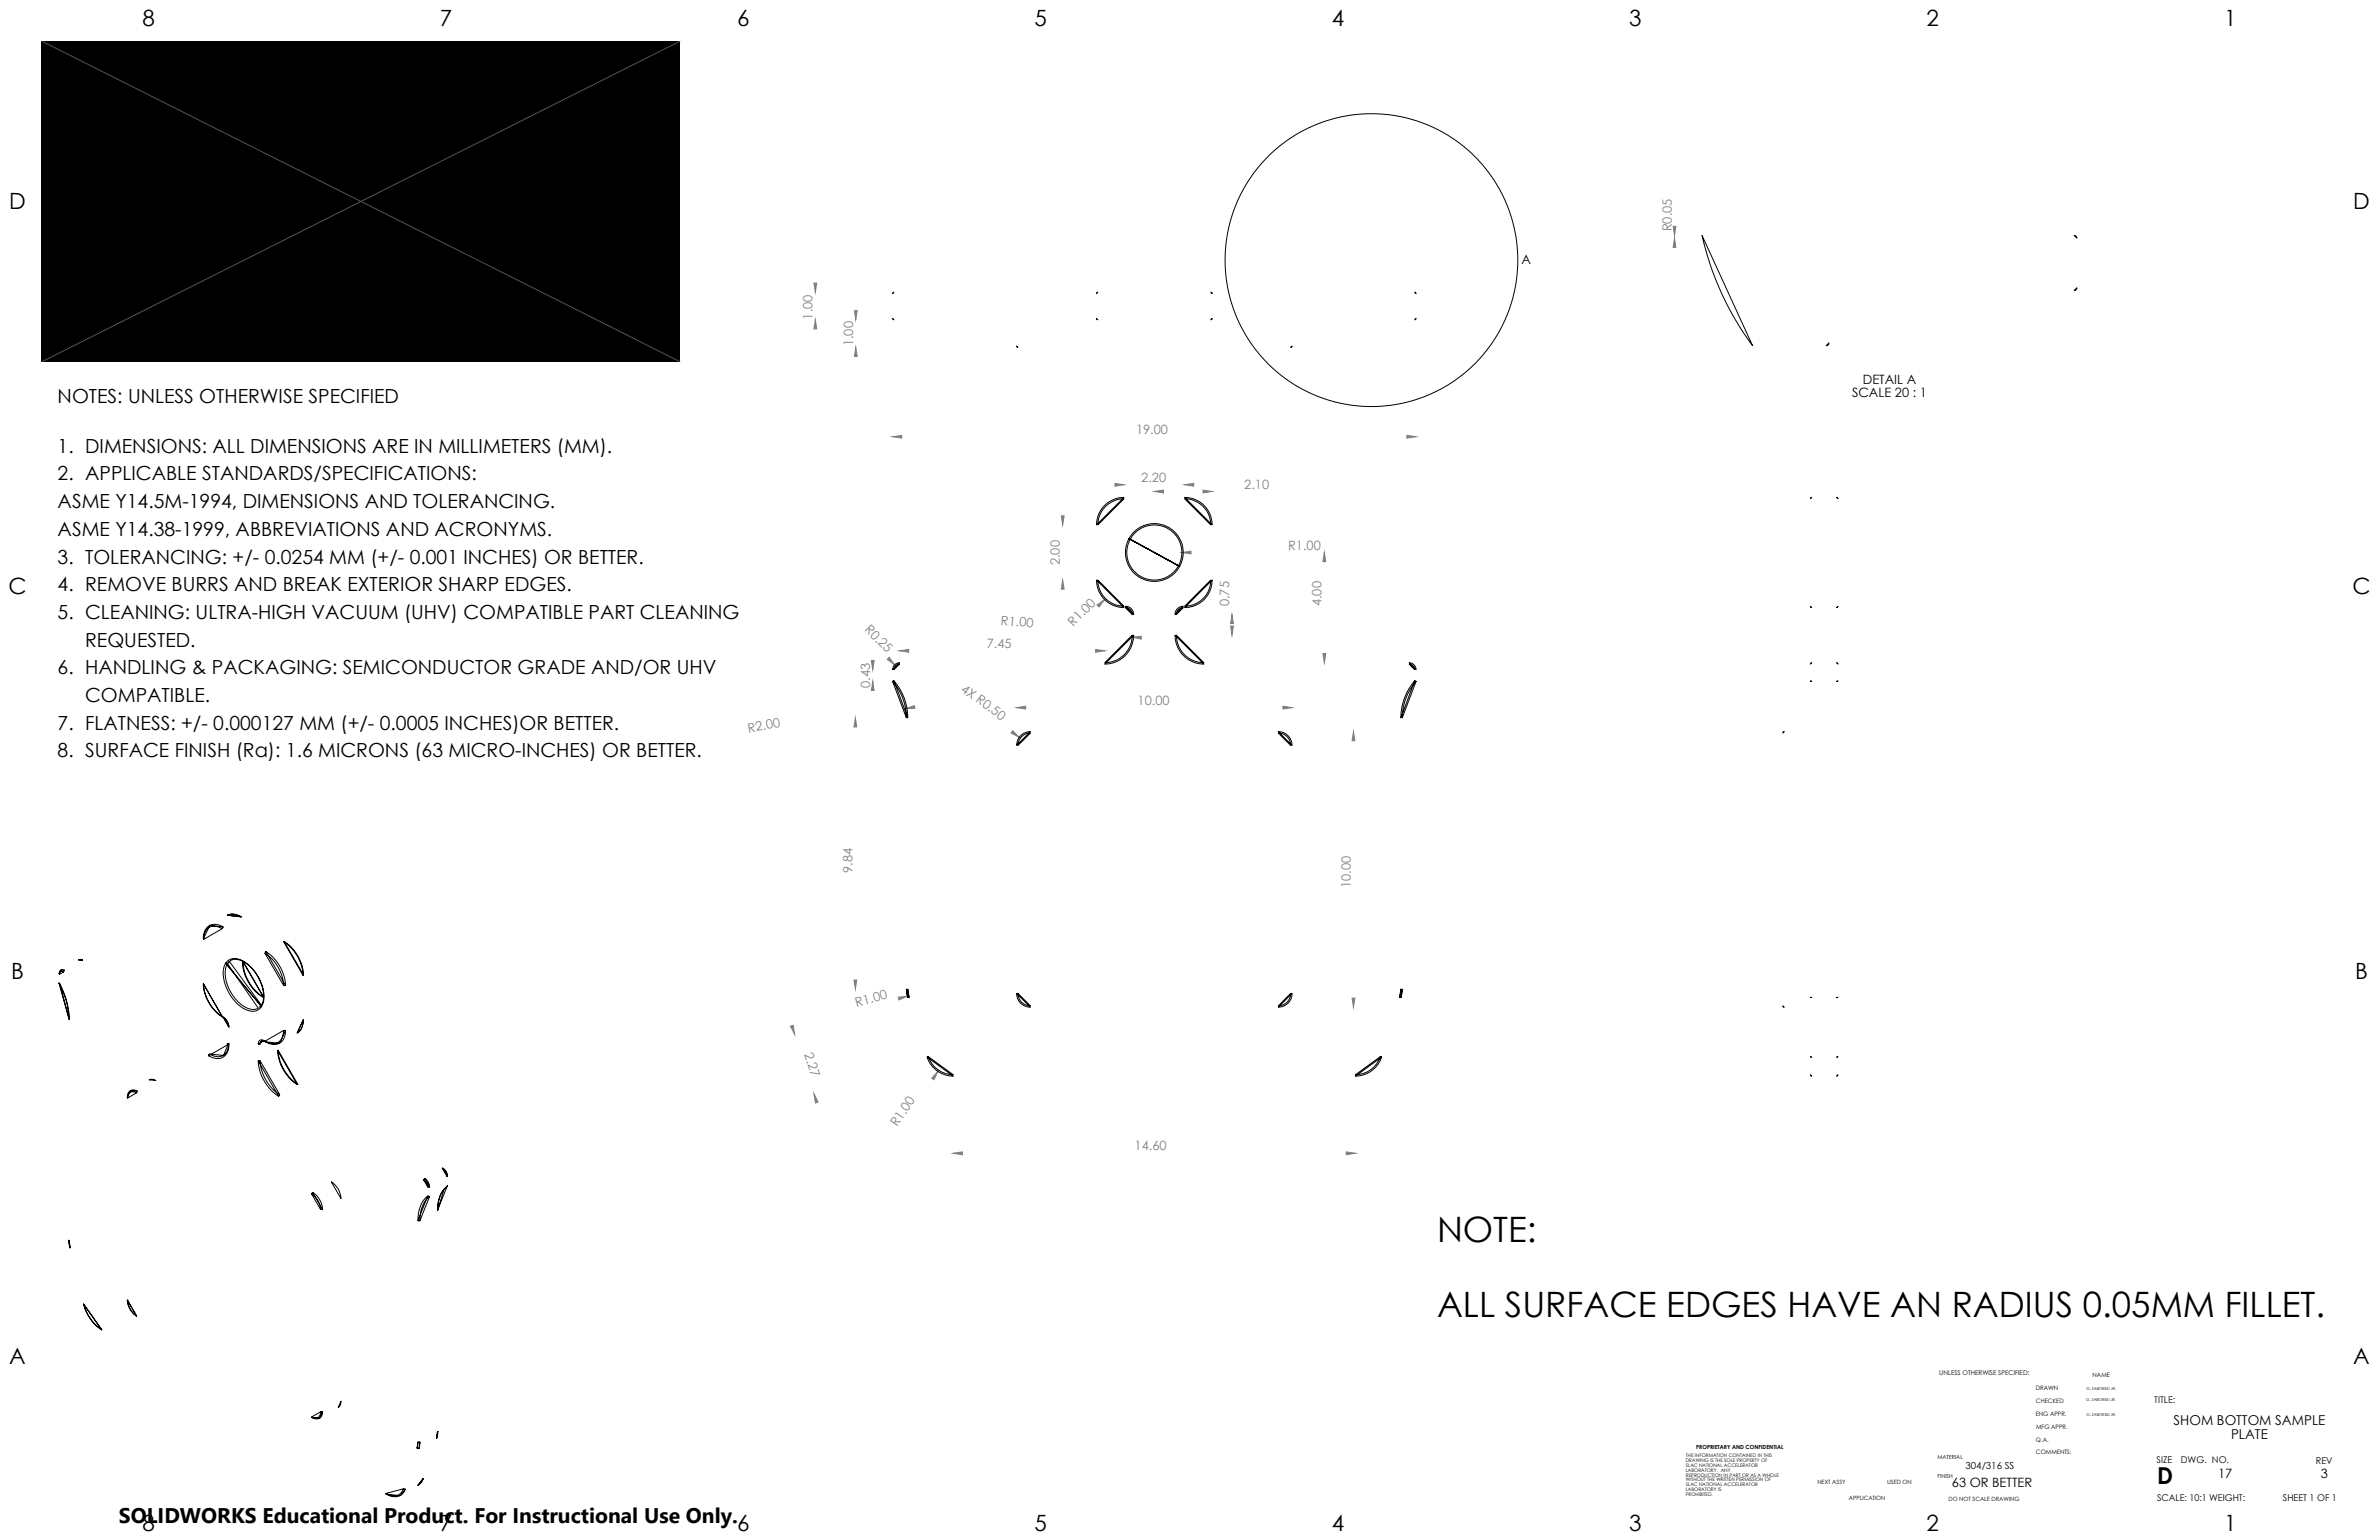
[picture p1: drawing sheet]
<svg xmlns="http://www.w3.org/2000/svg" width="864mm" height="559mm" viewBox="0 0 864 559" stroke-linecap="round" stroke-linejoin="round" font-family="sans-serif">
<defs><g id="words">
<g font-size="12.7">
<text x="521.7" y="450.6">NOTE:</text>
<text x="521.7" y="478">ALL SURFACE EDGES HAVE AN RADIUS 0.05MM FILLET.</text>
</g>
<text font-size="8.5" x="783.1" y="538.4">D</text>
<g font-size="8.1">
<text x="51.7" y="9.3">8</text>
<text x="159.7" y="9.3">7</text>
<text x="267.6" y="9.3">6</text>
<text x="375.5" y="9.3">5</text>
<text x="483.5" y="9.3">4</text>
<text x="591.4" y="9.3">3</text>
<text x="699.4" y="9.3">2</text>
<text x="807.3" y="9.3">1</text>
<text x="3.3" y="76">D</text>
<text x="854.2" y="76">D</text>
<text x="3" y="215.7">C</text>
<text x="853.9" y="215.7">C</text>
<text x="4" y="355.4">B</text>
<text x="854.9" y="355.4">B</text>
<text x="3.3" y="495.1">A</text>
<text x="854.2" y="495.1">A</text>
<text x="51.7" y="555.4">8</text>
<text x="159.7" y="555.4">7</text>
<text x="267.6" y="555.4">6</text>
<text x="375.5" y="555.4">5</text>
<text x="483.5" y="555.4">4</text>
<text x="591.4" y="555.4">3</text>
<text x="699.4" y="555.4">2</text>
<text x="807.3" y="555.4">1</text>
</g>
<text font-size="7.7" x="43.2" y="552.5">SOLIDWORKS Educational Product. For Instructional Use Only.</text>
<g font-size="7.1">
<text x="20.9" y="146.2">NOTES: UNLESS OTHERWISE SPECIFIED</text>
<text x="20.9" y="164.3">1. DIMENSIONS: ALL DIMENSIONS ARE IN MILLIMETERS (MM).</text>
<text x="20.9" y="174.3">2. APPLICABLE STANDARDS/SPECIFICATIONS:</text>
<text x="20.9" y="184.4">ASME Y14.5M-1994, DIMENSIONS AND TOLERANCING.</text>
<text x="20.9" y="194.4">ASME Y14.38-1999, ABBREVIATIONS AND ACRONYMS.</text>
<text x="20.9" y="204.5">3. TOLERANCING: +/- 0.0254 MM (+/- 0.001 INCHES) OR BETTER.</text>
<text x="20.9" y="214.5">4. REMOVE BURRS AND BREAK EXTERIOR SHARP EDGES.</text>
<text x="20.9" y="224.6">5. CLEANING: ULTRA-HIGH VACUUM (UHV) COMPATIBLE PART CLEANING</text>
<text x="30.9" y="234.6">REQUESTED.</text>
<text x="20.9" y="244.7">6. HANDLING &amp; PACKAGING: SEMICONDUCTOR GRADE AND/OR UHV</text>
<text x="30.9" y="254.8">COMPATIBLE.</text>
<text x="20.9" y="264.8">7. FLATNESS: +/- 0.000127 MM (+/- 0.0005 INCHES)OR BETTER.</text>
<text x="20.9" y="274.9">8. SURFACE FINISH (Ra): 1.6 MICRONS (63 MICRO-INCHES) OR BETTER.</text>
</g>
<g font-size="4.9">
<text x="789" y="517.2">SHOM BOTTOM SAMPLE</text>
<text x="809.9" y="522.1">PLATE</text>
</g>
<g font-size="4.7" fill="#808080">
<text x="606.9" y="84" transform="rotate(-90 606.9 84)">R0.05</text>
<text x="295" y="116" transform="rotate(-90 295 116)">1.00</text>
<text x="309.7" y="125.7" transform="rotate(-90 309.7 125.7)">1.00</text>
<text x="412.4" y="157.4">19.00</text>
<text x="414.3" y="174.9">2.20</text>
<text x="451.7" y="177.3">2.10</text>
<text x="467.6" y="199.5">R1.00</text>
<text x="384.8" y="205.1" transform="rotate(-90 384.8 205.1)">2.00</text>
<text x="446.2" y="220" transform="rotate(-90 446.2 220)">0.75</text>
<text x="479.8" y="220" transform="rotate(-90 479.8 220)">4.00</text>
<text x="363.2" y="226.8" transform="rotate(4 363.2 226.8)">R1.00</text>
<text x="389.6" y="227.5" transform="rotate(-45 389.6 227.5)">R1.00</text>
<text x="313.7" y="228.7" transform="rotate(45 313.7 228.7)">R0.25</text>
<text x="358.2" y="235.1">7.45</text>
<text x="315.8" y="249.6" transform="rotate(-90 315.8 249.6)">0.43</text>
<text x="348.6" y="250.6" transform="rotate(36 348.6 250.6)">4X R0.50</text>
<text x="413" y="255.7">10.00</text>
<text x="271.7" y="265.8" transform="rotate(-10 271.7 265.8)">R2.00</text>
<text x="309.5" y="316.7" transform="rotate(-90 309.5 316.7)">9.84</text>
<text x="490.3" y="322.1" transform="rotate(-90 490.3 322.1)">10.00</text>
<text x="310.9" y="365.4" transform="rotate(-15 310.9 365.4)">R1.00</text>
<text x="291.9" y="382.6" transform="rotate(72 291.9 382.6)">2.27</text>
<text x="325.6" y="409" transform="rotate(-56 325.6 409)">R1.00</text>
<text x="411.9" y="417.5">14.60</text>
</g>
<g font-size="4.7">
<text x="552.4" y="95.8">A</text>
<text x="676.2" y="139.5">DETAIL A</text>
<text x="672.3" y="144">SCALE 20 : 1</text>
<text x="708.6" y="539.5">63 OR BETTER</text>
<text x="805.2" y="536.4">17</text>
<text x="842.4" y="536.4">3</text>
</g>
<text font-size="3.5" x="713.5" y="533.1">304/316 SS</text>
<g font-size="3.4">
<text x="782" y="508.9">TITLE:</text>
<text x="782.9" y="531">SIZE</text>
<text x="791.7" y="531">DWG. NO.</text>
<text x="840.7" y="531.1">REV</text>
<text x="783" y="544.6">SCALE: 10:1 WEIGHT:</text>
<text x="828.7" y="544.6">SHEET 1 OF 1</text>
</g>
<text font-size="2.4" x="704" y="499.1">UNLESS OTHERWISE SPECIFIED:</text>
<g font-size="2.2">
<text x="759.6" y="499.5">NAME</text>
<text x="739" y="504.3">DRAWN</text>
<text x="739.1" y="509.2">CHECKED</text>
<text x="739" y="513.9">ENG APPR.</text>
<text x="739.1" y="518.6">MFG APPR.</text>
<text x="739.1" y="523.3">Q.A.</text>
<text x="739.1" y="527.5">COMMENTS:</text>
</g>
<g font-size="2.1">
<text x="659.7" y="538.6">NEXT ASSY</text>
<text x="685.1" y="538.6">USED ON</text>
<text x="671.1" y="544.4">APPLICATION</text>
<text x="707.3" y="544.5">DO NOT SCALE DRAWING</text>
</g>
<g font-size="2">
<text x="615.7" y="525.8">PROPRIETARY AND CONFIDENTIAL</text>
<text x="703.3" y="529.6">MATERIAL</text>
<text x="703.3" y="536.4">FINISH</text>
</g>
<g font-size="1.8">
<text x="612" y="528.7">THE INFORMATION CONTAINED IN THIS</text>
<text x="612" y="530.5">DRAWING IS THE SOLE PROPERTY OF</text>
<text x="612" y="532.2">SLAC NATIONAL ACCELERATOR</text>
<text x="612" y="534">LABORATORY. ANY</text>
<text x="612" y="535.8">REPRODUCTION IN PART OR AS A WHOLE</text>
<text x="612" y="537.5">WITHOUT THE WRITTEN PERMISSION OF</text>
<text x="612" y="539.3">SLAC NATIONAL ACCELERATOR</text>
<text x="612" y="541.1">LABORATORY IS</text>
<text x="612" y="542.8">PROHIBITED.</text>
</g>
<g font-size="1.4">
<text x="757.3" y="508.3">G. ZABORSKI JR.</text>
<text x="757.4" y="504.3">G. ZABORSKI JR.</text>
<text x="757.4" y="513.8">G. ZABORSKI JR.</text>
</g>
</g></defs>
<circle cx="497.8" cy="94.4" r="53.1" fill="none" stroke="#000" stroke-width=".36"/>
<g fill="none" stroke="#808080" stroke-width=".36">
<path d="M607.4 82.1h1l-.5 3.3zM607.9 86.4l.5 3.3h-1zM295.5 102.7h1l-.5 3.3zM296 116l.5 3.3h-1zM310.2 112.7h1l-.5 3.3zM310.7 126l.5 3.3h-1zM324 158.5l3.3-.5v1zM510.7 158l3.3 .5-3.3 .5zM404.7 175.4l3.3 .5-3.3 .5zM419 178.3l3.3-.5v1.1zM430 175.9l3.4-.5v1zM436.7 177.8l3.3 .5-3.3 .6z"/>
<path d="M385.3 187.2h1l-.5 3.3zM385.8 210.5l.5 3.3h-1zM398.3 219.5l2.7-1.9-2 2.6zM429 200.5l3.3-.5v1zM480.7 200.5l.6 3.3h-1.1zM316.3 239.7h1l-.5 3.3zM322.8 238.5l2 2.7-2.7-1.9zM326.5 236.1l3.3-.4v1zM397.7 235.7l3.3 .4-3.3 .6zM411 231.2l3.3-.3v1zM446.7 227.2h1l-.5 3.3zM447.2 223l.5 3.3h-1z"/>
<path d="M480.2 237.2h1.1l-.6 3.3zM316.8 247.3l.5 3.2h-1zM328.8 257.1l3.1-1.1 .2 1.1zM369 256.8l3.3-.5v1zM465.7 256.3l3.3 .5-3.3 .5zM310.5 260.5l.5 3.3h-1zM367.6 265.1l2.4 2.4-3-1.5zM491.3 265.5l.5 3.3h-1zM310 355.6h1l-.5 3.3zM286.9 372.4l1-.4 .6 3.3zM326 361.8l3.4-.3-3.1 1.3zM490.8 362.2h1l-.5 3.3z"/>
<path d="M295.5 396.9l1.5 3-1 .3zM340.5 388.8l-1.4 3-.9-.6zM346 418.5l3.4-.5v1zM488.7 418l3.3 .5-3.3 .5z"/>
</g>
<g fill="#808080">
<path d="M322.8 238.5l2 2.7-2.7-1.9z"/>
<path d="M367.6 265.1l2.4 2.4-3-1.5z"/>
<path d="M411 231.2l3.3-.3v1z"/>
<path d="M328.8 257.1l3.1-1.1 .2 1.1z"/>
<path d="M326 361.8l3.4-.3-3.1 1.3z"/>
<path d="M398.3 219.5l2.7-1.9-2 2.6z"/>
<path d="M340.5 388.8l-1.4 3-.9-.6z"/>
<path d="M429 200.5l3.3-.5v1z"/>
<path d="M286.9 372.4l1.6 2.9-.6-3.3zM295.5 396.9l.5 3.3 1-.3z"/>
<path d="M465.7 256.3v1l3.3-.5zM369 256.8l3.3 .5v-1zM488.7 418v1l3.3-.5zM346 418.5l3.4 .5v-1z"/>
<path d="M324 158.5l3.3 .5v-1zM510.7 158v1l3.3-.5zM404.7 175.4v1l3.3-.5zM430 175.9l3.4 .5v-1zM419 178.3l3.3 .6v-1.1zM436.7 177.8v1.1l3.3-.6zM326.5 236.1l3.3 .6v-1zM397.7 235.7v1l3.3-.6z"/>
<path d="M385.3 187.2l.5 3.3 .5-3.3zM385.8 210.5l-.5 3.3h1zM316.3 239.7l.5 3.3 .5-3.3zM316.8 247.3l-.5 3.2h1zM310.5 260.5l-.5 3.3h1zM310 355.6l.5 3.3 .5-3.3z"/>
<path d="M607.4 82.1l.5 3.3 .5-3.3zM607.9 86.4l-.5 3.3h1zM480.7 200.5l-.5 3.3h1.1zM447.2 223l-.5 3.3h1zM446.7 227.2l.5 3.3 .5-3.3zM480.2 237.2l.5 3.3 .6-3.3zM491.3 265.5l-.5 3.3h1zM490.8 362.2l.5 3.3 .5-3.3z"/>
<path d="M295.5 102.7l.5 3.3 .5-3.3zM310.2 112.7l.5 3.3 .5-3.3zM296 116l-.5 3.3h1zM310.7 126l-.5 3.3h1z"/>
</g>
<g fill="none" stroke="#000" stroke-width=".36">
<path d="M617.9 85.4l18.3 40-2.2-3.1a106.6 106.6 0 0 1-16.1-36.9zM752.9 85.4a.96 .96 0 0 1 1 1zM324 115.5l.5 .5zM324.2 106.1l.3-.1-.5 .5zM398 115.5l.5 .5zM398.1 106.3l.4-.3-.5 .5zM439.5 106l.5 .5zM440 115.5l-.5 .5zM513.5 106l.5 .5zM514 115.5l-.5 .5zM753.9 104.4a1.02 1.02 0 0 1-1 1zM369 125.6l.5 .4z"/>
<path d="M468.5 126l.5-.4zM663.9 124.4a1.02 1.02 0 0 1-1 1zM398.6 189.9l8.9-8.9h.5l-9.5 9.5zM400.5 183.9a10.2 10.2 0 0 1 7.5-3.4l-.5 .5a9.4 9.4 0 0 0-8.9 8.9l-.6 .6a9.8 9.8 0 0 1 2.5-6.6zM409.8 195.4l18.4 10.1a10.5 10.5 0 0 1-14.2 4.2 10.5 10.5 0 0 1-4.2-14.3zM410.2 195.7l17.6 9.6a10 10 0 0 1-13.6 4 10 10 0 0 1-4-13.6zM411.5 193.1a10.5 10.5 0 0 1 13.8-1.1 10.5 10.5 0 0 1 2.9 13.5l-18.4-10.1zM412 193.4a10 10 0 0 1 13-.9 10 10 0 0 1 2.8 12.8l-17.5-9.6zM430 180.5a9.9 9.9 0 0 1 10 10l-.5-.6a9.4 9.4 0 0 0-8.9-8.9zM430 181h.6l8.9 8.9v.6zM657.4 180.6l.3-.1-.5 .5zM666.7 180.5l.5 .5z"/>
<path d="M398 210.5l.6 .5a9.4 9.4 0 0 0 8.9 8.9l.5 .6a10 10 0 0 1-10-10zM398.5 210.5l9.5 9.5-.5-.1-8.9-8.9zM408.5 220a3 3 0 0 1 3.1 3l-1.3-1.8zM439.5 210.5v.5l-8.9 8.9-.6 .1zM440 210.5a10 10 0 0 1-10 10l.6-.6a9.4 9.4 0 0 0 8.9-8.9zM657.2 220l.5 .5zM408.5 220.5h.6l1.9 1.9v.6zM411 230.5v.5l-9.4 9.4-.6 .1zM426.5 230.5l.6 .5a9.9 9.9 0 0 0 9.4 9.4l.5 .6a10.5 10.5 0 0 1-10.5-10.5zM427 230.5l10 10-.5-.1-9.4-9.4zM427.4 220.9l1-.7 1.1-.2-1.7 1.2-1.3 1.8 .3-1.2zM429 220.5h.5l-2.5 2.5 .1-.6z"/>
<path d="M666.7 220.5l.5-.5zM324 247.3l.5-.2zM324 247.3l1.1 1.3 3.9 10.4v1.5zM324.5 247.1a20.3 20.3 0 0 1 5 13.4l-.5-1.5a19.9 19.9 0 0 0-3.9-10.4zM324.6 242.4l1.3-1.3 .6-.1-2 2zM324.8 241.2l.8-.5 .9-.2-1.4 1.1-1.1 1.4zM401 241l.6-.6a9.8 9.8 0 0 0 9.4-9.4l.6-.5a10.5 10.5 0 0 1-10.6 10.5zM511.5 240.5a2.53 2.53 0 0 1 2.5 2.5l-1.1-1.4zM511.5 241l.6 .1 1.4 1.3v.6zM513.5 247.1l.5 .2zM513.5 247.1l-.5 1.5a19.6 19.6 0 0 0-3.9 10.3l-.6 1.6a20.8 20.8 0 0 1 5-13.4zM514 247.3l-5 13.2 .1-1.6 3.9-10.3z"/>
<path d="M657.2 247.1l.5 .2zM657.4 240.6l.3-.1-.5 .5zM666.7 240.5l.5 .5zM666.7 247.3l.5-.2zM369.6 269.9l3.9-3.9h.6l-4.6 4.5zM370.5 266.9a5 5 0 0 1 3.6-1.4l-.6 .5a4.4 4.4 0 0 0-3.9 3.9l-.6 .6a5.2 5.2 0 0 1 1.5-3.6zM464 265.5a5 5 0 0 1 5 5l-.5-.6a4.4 4.4 0 0 0-3.9-3.9zM464 266h.6l3.9 3.9v.6zM647.4 265.6l.3-.1-.5 .5zM75 336.7l1.2-.9-.4 .8a5.6 5.6 0 0 0-2 4v-.5a5.7 5.7 0 0 1 1.2-3.4zM75.8 336.6a4.5 4.5 0 0 1 4.8 .4l-6.7 3.9 .1-.6zM76.1 335.8l.3-.1a5.1 5.1 0 0 1 4.6 .6z"/>
<path d="M81 336.3l-.4 .7zM82.5 332.1l4.9 .6zM82.7 332a5.2 5.2 0 0 1 4.9 .7l-.3-.1a5 5 0 0 0-4.6-.6zM21.4 356.6l3.6 13zM21.4 353.3l.2 .2zM21.6 356.8a29.3 29.3 0 0 1 3.6 13.1 33.1 33.1 0 0 0-3.6-13.1zM21.7 352.3l.4-.3-.7 1.3zM21.8 352.7l.4-.2 .8 .2-1.4 .8zM22.1 352l.6-.2 .7 .3zM23.2 352.2l.2-.1-.4 .6zM28.5 348.3l.7-.2 .8 .3zM29.7 348.4h.3z"/>
<path d="M73.8 340.6l.1 .3zM73.8 356.9l6.8 11.9-6.7-11.6a15.6 15.6 0 0 0 6.9 11.8l-.2-.2 .2 .2a15.4 15.4 0 0 1-7-12l.1 .2zM81.9 349.5l.7 .2zM82.4 348.8a5.4 5.4 0 0 1 7.2 .8 15.7 15.7 0 0 1 6.1 13.9l-.8 1.8v-.5a2.72 2.72 0 0 1-3.7 2.1 13.4 13.4 0 0 1-9.4-9.6l-.4-1.3a8.4 8.4 0 0 1 .5-6.5l.5 .6a12.2 12.2 0 0 0 3 12.3 8.1 8.1 0 0 0 7.6 3.7l.8-.3-8.5-12.2-3.4-4.1zM82.6 349.7l2.7 3.9 9.4 11.4-.4 .5 .4-.5-12.3-14.9zM83.1 349l-.5 .7zM83.3 348.9l.1-.1a4.2 4.2 0 0 1 4.7 0 15.3 15.3 0 0 0 7.6 13.1l-.8 2.9zM88.1 348.8l7.6 13.1a16.8 16.8 0 0 1-7.6-13.1zM88.2 348.9a15.7 15.7 0 0 1 7.5 12.9zM96.2 345.9l1.2 .8 5.4 9.4 .1 1.5zM96.5 345.4l-.3 .5zM96.6 345.3a15.7 15.7 0 0 1 7 12.3l-.8-1.5a15.1 15.1 0 0 0-5.4-9.4z"/>
<path d="M102.9 341.7l.2-.1zM102.9 341.7l.4 .2 6.7 11.5v.5zM102.9 357.6h.7zM103.1 341.6h.1a15.5 15.5 0 0 1 6.9 12.1 17.3 17.3 0 0 0-7-12.1zM110.1 353.7l-.1 .2zM329 358.9l.5 3.1zM329.5 358.9l.5 2.9zM508.5 358.9l-.4 2.9zM509 358.9l-.5 3.1zM25 369.6l.2 .3zM81 369l.1 .3zM81 369a4.6 4.6 0 0 1 2.1 3.7 5.6 5.6 0 0 0-2.1-3.7z"/>
<path d="M81.1 369.2l1.9 3.3zM82.4 378.8h.3zM83 372.5l.1 .2zM83 378.5v.5zM93.7 378.8h.7zM94.1 377.6l.9-.3 1 .5-1-.1 .5 .1-.8 .5-.3 .5 .6-1.2-.5 .8-.8 .4zM95.8 377.6l.2 .2zM96.2 377.8l6.7-3.9a4.3 4.3 0 0 1-2.4 4.6l.8 .1a5.6 5.6 0 0 1-5-.6l.5 .1a4.8 4.8 0 0 0 3.7 .4l-3.7-.4zM96.2 377.8l.1 .2zM102.9 373.9h.7zM103.6 373.9a4.9 4.9 0 0 1-2 4.6zM110 370.2l-2.2 4.6z"/>
<path d="M110.1 370l-.1 .2zM110.1 370.1a5 5 0 0 1-2.2 4.7 5.2 5.2 0 0 0 2.2-4.7zM329.5 362l.5-.2zM369 360.5l.6 .5a4.3 4.3 0 0 0 3.9 3.9l.6 .6a4.9 4.9 0 0 1-5.1-5zM369.5 360.5l4.6 4.5-.6-.1-3.9-3.9zM468.5 360.5v.5l-3.9 3.9-.6 .1zM469 360.5a4.9 4.9 0 0 1-5 5l.6-.6a4.3 4.3 0 0 0 3.9-3.9zM508.1 361.8l.4 .2zM647.2 365l.5 .5zM657.2 361.8l.5 .2zM666.7 362l.5-.2zM46.2 398.2l.2 .2z"/>
<path d="M47 396.6a1.96 1.96 0 0 1 2.5 0l-3.1 1.8zM47.2 395.8l.2-.1-1.2 2.5a2.75 2.75 0 0 1 1-2.4zM47.4 395.7a2.58 2.58 0 0 1 2.5 .3zM49.7 396.1l-.2 .5zM54.1 391.8a2.59 2.59 0 0 1 2.5 .3zM75.9 382.6l-.2 .5zM76.1 382.5h.6l-.2 .2a4.8 4.8 0 0 0 4.6 .3l-4.4-.5 6.1-3.5-.1-.2 .2 .1-1.7 4a5.8 5.8 0 0 0 1.9-4.1 4.5 4.5 0 0 1-2.2 4.8 4.5 4.5 0 0 1-5.2-.5l.8-.4zM93.7 385h.7zM93.7 385l.8 1.4a16.2 16.2 0 0 0 5.8 10l.8 1.4a16.5 16.5 0 0 1-7.4-12.8zM94.4 385l7.1 12.2-1.2-.8-5.8-10zM100.8 381.2l.1-.1zM100.8 381.2a17.8 17.8 0 0 0 7.1 12.3 15.9 15.9 0 0 1-7.1-12.3z"/>
<path d="M101 381.1l7.1 12.4-.4-.2-6.7-11.7zM101.3 397.4l.2-.2-.4 .6zM107.9 393.5h.2zM336.5 383.6l.5-.2zM336.5 383.6l.8 .5a9.4 9.4 0 0 0 8 5.8l.7 .6a10 10 0 0 1-9.5-6.9zM337 383.4l9 6.6-.7-.1-8-5.8zM492 390l9.1-6.6-.3 .7-8 5.8zM492 390.5l.8-.6a9.4 9.4 0 0 0 8-5.8l.7-.5a10.1 10.1 0 0 1-9.5 6.9zM501.1 383.4l.4 .2zM657.2 383.4l.5 .2zM657.2 390l.5 .5zM666.7 383.6l.5-.2z"/>
<path d="M666.7 390.5l.5-.5zM113.2 433.3l1.3 1.1 1.6 2.8 .2 1.6zM113.4 432.8l-.2 .5zM113.5 432.7a7.6 7.6 0 0 1 3.6 6.1zM116.3 438.8h.8zM120.3 428.8a7.6 7.6 0 0 1 3.5 6.1zM153.8 428.2a3.2 3.2 0 0 1 1.5 2.5zM154 427.8l.2-.2-.4 .6zM154.2 427.6a3.9 3.9 0 0 1 1.8 3.1zM154.4 434.7l.9-.7-1.9 3.7-1.7 5.2a11.7 11.7 0 0 1 2.7-8.2zM155.2 434.8l.8-.7-3.6 8.8 .2-2.1 2.1-5.5zM155.3 430.7h.7z"/>
<path d="M155.3 434l.7 .1zM158.9 439l-.1 .2zM160.5 423.9h.3zM160.5 423.9l.5 .3 1.3 2.8zM160.8 423.9l1.3 1.3 .4 1.6-.7-1.6zM161.4 431.3l.9-.8-1.1 1.1 1.2-1.2-3.5 8.6 2.3-7.4a13.4 13.4 0 0 0-2.4 7.6 11 11 0 0 1 2.6-7.9zM162.5 426.8l-.2 .2zM162.5 430.2l-.2 .3zM25 450l.2 .2zM25 450l.3 2.7zM25.2 450.2l.3 2.6zM25.3 452.7h.1"/>
<path d="M151.7 442.9h.7zM30.3 473.2a17.1 17.1 0 0 0 6.6 9.4 15.7 15.7 0 0 1-6.6-9.4zM30.4 473.3l6.4 9zM46.2 471.7l.2 .2zM46.2 471.8a8.3 8.3 0 0 0 3.4 5.8l-.1-.2 .1 .2a7.5 7.5 0 0 1-3.4-5.8zM46.4 471.9l3.1 5.5zM36.8 482.3l.1 .3zM113.2 514.1l3.1-1.8a2.03 2.03 0 0 1-1.2 2.2l1 .1a2.57 2.57 0 0 1-2.8-.2l1.8 .1zM113.2 514.1l.1 .3zM116.3 512.3h.8zM117.1 512.3a2.49 2.49 0 0 1-1 2.3zM123.8 508.4a2.61 2.61 0 0 1-1 2.3z"/>
<path d="M158.8 519.6l-.4 2.3zM158.9 519.4l-.1 .2zM158.9 519.4l-.3 2.4zM151.4 525.5l.7 .1zM151.7 523.3l-.3 2.2zM151.7 523.3h.7zM152.4 523.3l-.3 2.3zM153.6 536.5l-.8 1.6-1 .8 .8-.7 .9-1.5-1.8 2.3zM158.6 521.8l-.2 .1zM140.1 541.9l6.3-1.7a3.5 3.5 0 0 1-2.2 2.4l.9 .1a5.6 5.6 0 0 1-4.9-.6l.4 .1a4.8 4.8 0 0 0 3.6 .4l-3.6-.4zM140.1 541.9l.1 .2zM146.4 540.2l.7 .1z"/>
<path d="M147.1 540.3a3.7 3.7 0 0 1-1.7 2.3z"/>
</g>
<path d="M15.1 14.9h231.9v116.4h-231.9z" fill="#000"/>
<path d="M15.1 14.9l231.9 116.4M247 14.9l-231.9 116.4" fill="none" stroke="#545454" stroke-width=".36"/>
<use href="#words"/>
</svg>
